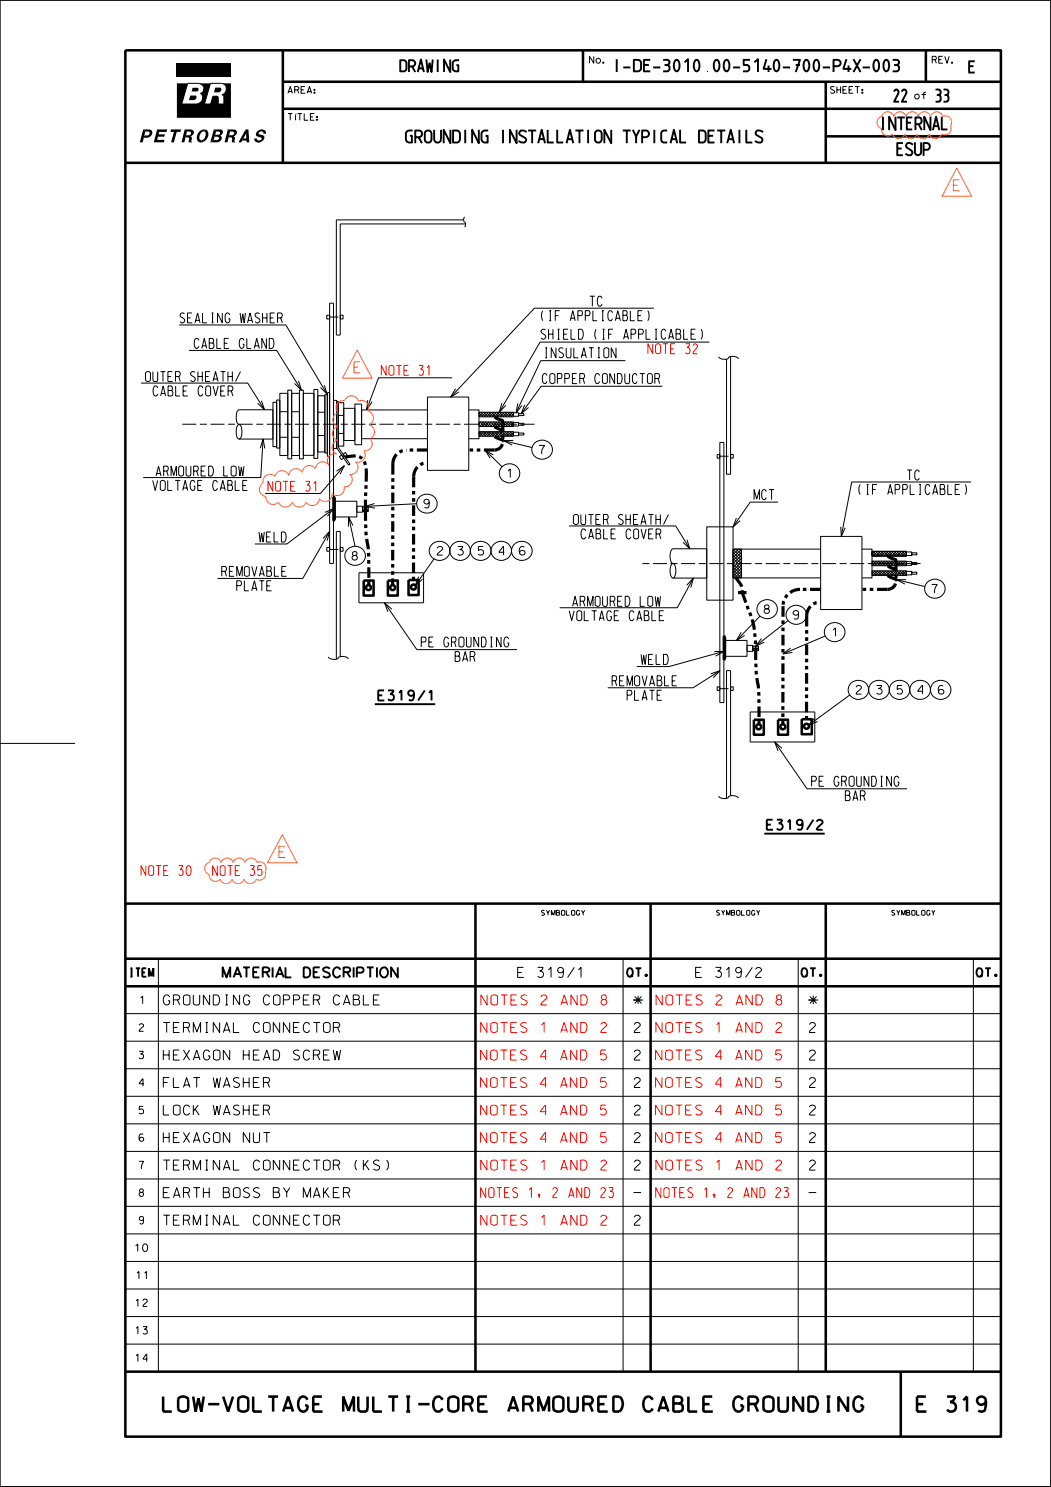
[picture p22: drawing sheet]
<svg xmlns="http://www.w3.org/2000/svg" width="210mm" height="297mm" viewBox="0 0 210 297" stroke-linecap="round" stroke-linejoin="round" font-family="sans-serif">
<defs><g id="words">
<g font-size="3">
<text x="32.6" y="281.9">LOW-VOLTAGE MULTI-CORE ARMOURED CABLE GROUNDING</text>
<text x="183.2" y="281.9">E 319</text>
</g>
<g font-size="2.7">
<text x="178.5" y="20.4">22</text>
<text x="186.9" y="20.4">33</text>
<text x="81" y="28.6">GROUNDING INSTALLATION TYPICAL DETAILS</text>
<text x="175.8" y="26">INTERNAL</text>
<text x="179.2" y="31.1">ESUP</text>
</g>
<text font-size="2.6" x="122.5" y="14.4">I-DE-3010.00-5140-700-P4X-003</text>
<g font-size="2.5">
<text x="79.8" y="14.4">DRAWING</text>
<text x="193.5" y="14.6">E</text>
</g>
<g font-size="2.2" fill="#ff7f00">
<text x="190.5" y="38.1">E</text>
<text x="70.7" y="74.4">E</text>
<text x="55.7" y="171.3">E</text>
</g>
<g font-size="2">
<text x="36" y="64.5">SEALING WASHER</text>
<text x="108" y="64.1">(IF APPLICABLE)</text>
<text x="117.9" y="61.2">TC</text>
<text x="38.8" y="69.6">CABLE GLAND</text>
<text x="108.1" y="67.8">SHIELD (IF APPLICABLE)</text>
<text x="108.7" y="71.5">INSULATION</text>
<text x="29.1" y="76.2">OUTER SHEATH/</text>
<text x="108.4" y="76.6">COPPER CONDUCTOR</text>
<text x="30.6" y="79.1">CABLE COVER</text>
<text x="31.2" y="95.1">ARMOURED LOW</text>
<text x="181.3" y="95.9">TC</text>
<text x="30.5" y="98">VOLTAGE CABLE</text>
<text x="150.7" y="99.8">MCT</text>
<text x="171.4" y="98.8">(IF APPLICABLE)</text>
<text x="114.6" y="104.8">OUTER SHEATH/</text>
<text x="116.1" y="107.6">CABLE COVER</text>
<text x="51.7" y="108.3">WELD</text>
<text x="44.3" y="115.1">REMOVABLE</text>
<text x="47.3" y="118">PLATE</text>
<text x="113.7" y="124">VOLTAGE CABLE</text>
<text x="114.4" y="121.1">ARMOURED LOW</text>
<text x="84.2" y="129.2">PE GROUNDING</text>
<text x="90.9" y="132.1">BAR</text>
<text x="122.3" y="137">REMOVABLE</text>
<text x="128.1" y="132.7">WELD</text>
<text x="75.5" y="139.9">E319/1</text>
<text x="125.3" y="139.9">PLATE</text>
<text x="162.2" y="157">PE GROUNDING</text>
<text x="168.9" y="159.9">BAR</text>
<text x="153.2" y="165.7">E319/2</text>
<text x="44.5" y="195.2">MATERIAL DESCRIPTION</text>
<text x="103.4" y="195.2">E 319/1</text>
<text x="139" y="195.2">E 319/2</text>
<text x="32.6" y="200.7">GROUNDING COPPER CABLE</text>
<text x="126.6" y="200.7">-</text>
<text x="126.7" y="200.7">*</text>
<text x="161.6" y="200.7">-</text>
<text x="161.7" y="200.7">*</text>
<text x="32.6" y="206.2">TERMINAL CONNECTOR</text>
<text x="126.8" y="206.2">2</text>
<text x="161.7" y="206.2">2</text>
<text x="32.6" y="211.7">HEXAGON HEAD SCREW</text>
<text x="126.8" y="211.7">2</text>
<text x="161.7" y="211.7">2</text>
<text x="32.6" y="217.2">FLAT WASHER</text>
<text x="126.8" y="217.2">2</text>
<text x="161.7" y="217.2">2</text>
<text x="32.6" y="222.7">LOCK WASHER</text>
<text x="126.8" y="222.7">2</text>
<text x="161.7" y="222.7">2</text>
<text x="32.6" y="228.2">HEXAGON NUT</text>
<text x="32.6" y="233.7">TERMINAL CONNECTOR (KS)</text>
<text x="126.8" y="228.2">2</text>
<text x="126.8" y="233.7">2</text>
<text x="161.7" y="228.2">2</text>
<text x="161.7" y="233.7">2</text>
<text x="32.6" y="239.2">EARTH BOSS BY MAKER</text>
<text x="32.6" y="244.7">TERMINAL CONNECTOR</text>
<text x="126.8" y="244.7">2</text>
</g>
<g font-size="2" fill="#f00">
<text x="129.5" y="70.7">NOTE 32</text>
<text x="76.2" y="75">NOTE 31</text>
<text x="53.6" y="98.1">NOTE 31</text>
<text x="28.2" y="174.9">NOTE 30</text>
<text x="42.5" y="174.9">NOTE 35</text>
<text x="96.1" y="200.7">NOTES 2 AND 8</text>
<text x="131.1" y="200.7">NOTES 2 AND 8</text>
<text x="96.1" y="206.2">NOTES 1 AND 2</text>
<text x="131" y="206.2">NOTES 1 AND 2</text>
<text x="96" y="211.7">NOTES 4 AND 5</text>
<text x="131" y="211.7">NOTES 4 AND 5</text>
<text x="96" y="217.2">NOTES 4 AND 5</text>
<text x="131" y="217.2">NOTES 4 AND 5</text>
<text x="96" y="222.7">NOTES 4 AND 5</text>
<text x="131" y="222.7">NOTES 4 AND 5</text>
<text x="96" y="228.2">NOTES 4 AND 5</text>
<text x="96.1" y="233.7">NOTES 1 AND 2</text>
<text x="131" y="228.2">NOTES 4 AND 5</text>
<text x="131" y="233.7">NOTES 1 AND 2</text>
<text x="96" y="239.2">NOTES 1, 2 AND 23</text>
<text x="131" y="239.2">NOTES 1, 2 AND 23</text>
<text x="96.1" y="244.7">NOTES 1 AND 2</text>
</g>
<g font-size="1.7">
<text x="101.4" y="95.4">1</text>
<text x="107.7" y="90.7">7</text>
<text x="84.7" y="101.4">9</text>
<text x="70.3" y="111.9">8</text>
<text x="87.4" y="110.9">2</text>
<text x="91.5" y="110.9">3</text>
<text x="95.6" y="110.9">5</text>
<text x="99.7" y="110.9">4</text>
<text x="186.2" y="118.4">7</text>
<text x="152.7" y="122.5">8</text>
<text x="158.5" y="123.7">9</text>
<text x="166.3" y="127.1">1</text>
<text x="171.1" y="138.6">2</text>
<text x="175.2" y="138.6">3</text>
<text x="179.2" y="138.6">5</text>
<text x="183.4" y="138.6">4</text>
<text x="25.8" y="195.1">ITEM</text>
<text x="125.3" y="195.1">QT.</text>
<text x="160.1" y="195.1">QT.</text>
<text x="195.1" y="195.1">QT.</text>
</g>
<g font-size="1.5">
<text x="28" y="200.5">1</text>
<text x="27.8" y="206">2</text>
<text x="27.8" y="211.5">3</text>
<text x="27.8" y="217">4</text>
<text x="27.8" y="228">6</text>
<text x="27.8" y="222.5">5</text>
<text x="27.8" y="233.5">7</text>
<text x="27.8" y="239">8</text>
<text x="27.8" y="244.5">9</text>
<text x="27" y="250">10</text>
<text x="27.3" y="255.5">11</text>
<text x="27.1" y="261">12</text>
<text x="27.1" y="266.5">13</text>
<text x="27.1" y="271.9">14</text>
</g>
<g font-size="1.3">
<text x="117.8" y="12.6">No.</text>
<text x="186.3" y="12.6">REV.</text>
<text x="57.5" y="18.6">AREA:</text>
<text x="165.9" y="18.6">SHEET:</text>
<text x="182.8" y="19.8">of</text>
<text x="57.5" y="24">TÍTLE:</text>
</g>
<g font-size="1">
<text x="108.2" y="182.8">SYMBOLOGY</text>
<text x="143.2" y="182.8">SYMBOLOGY</text>
<text x="178.2" y="182.8">SYMBOLOGY</text>
</g>
</g></defs>
<g fill="none" stroke="#000" stroke-width=".51">
<path d="M25 10.1h175v276.8h-175zM56.5 16.3h143.5M56.5 10.1v22.4M116.5 10.1v6.2M165 16.3v16.2M185 10.1v6.2M25 32.5h175M56.5 21.7h143.5M165 27.2h35M66.6 99.2l.3 .2v4.4l-.3 .2zM66.8 99.3v4.6M72.7 116h1.9v3h-1.9z"/>
<path d="M77.5 116h2v3h-2zM81.6 115.8h2v3h-2zM144.6 127l.3 .2v4.4l-.3 .2zM144.7 127.1v4.6M150.6 143.8h2v3h-2zM155.5 143.8h1.9v3h-1.9zM160.2 143.6h2v3h-2zM25 180.5h175M25 191.5h175M25 197h175M95 180.5v93.5M130 180.5v93.5"/>
<path d="M165 180.5v93.5M25 274h175M180 274v12.9"/>
<circle cx="73.6" cy="117.4" r=".5"/>
<circle cx="78.5" cy="117.4" r=".5"/>
<circle cx="82.6" cy="117.3" r=".5"/>
<circle cx="151.6" cy="145.2" r=".5"/>
<circle cx="156.4" cy="145.2" r=".5"/>
<circle cx="161.1" cy="145.1" r=".5"/>
</g>
<g fill="none" stroke="#000" stroke-width=".2">
<path d="M0 0h210v297h-210M0 0h210v296.9h-210zM39.6 16.6a1.04 1.04 0 0 1 1.1 .9 1.04 1.04 0 0 1-.7 1.2 1.2 1.2 0 0 1 .4 1.3 1.2 1.2 0 0 1-1.2 .8M39.6 16.6h-2.1l-1.2 4.2h2.9M39.6 16.6h.1M43.4 19.2l.2 .3M43.4 19.2h.1M43.6 19.5h.1M44.3 16.6h.1M44.3 16.6a1.19 1.19 0 0 1 .9 1.2 1.19 1.19 0 0 1-.9 1.1l.4 .4M44.3 16.6h-2.2l-1.2 4.2h1.2l.4-1.6h.9M44.7 19.3h.1"/>
<path d="M44.7 19.3v1.5h-1.1v-1.3M39.2 20.8h.1M92.6 43.9h-25.4v23h.8v-22.2h25M92.9 43.4a.81 .81 0 0 0 .1 1.2v.5l-.2 .2M28.2 76.5h21.3l3.3 5.3M35.8 64.9h21.3l8.3 13.8M37.7 70h17.6l4.9 7.9M55.3 79.9h.6v9.6h-.6zM55.9 78.6h1.6v12.4h-1.6zM57.5 77.9h.8v13.7h-.8zM58.3 78.6h1.5v12.4h-1.5zM59.7 76.1l.5 1.8-1.4-1.3"/>
<path d="M59.8 77.9h.8v13.7h-.8zM60.6 78.6h2.1v12.3h-2.1zM62.7 77.8h.8v13.7h-.8zM63.5 79.1h1.4v11.2h-1.4zM64.8 76.9l.6 1.8-1.4-1.3M64.9 78.8h.5v11.7h-.5zM65.3 63h.6v.7h-.6zM65.9 78.4h-.5v12.8h.5M65.9 60.6h.7v51.9h-.7zM66.6 80h.7v9.6h-.7zM68 63h.5v.7h-.5zM73.5 79.9l-.2 1.9 1.1-1.6"/>
<path d="M85.4 79.3h8.3v14.6h-8.3zM90.3 75.5h-14.7l-2.3 6.3M91 77.6l-.9 1.7 1.6-1M125 72h-16.9l-5 10.4M130.6 61.6h-23.8l-16.7 17.7M132.4 77.1h-24.3l-4 5.5M141.7 68.3h-33.8l-8.1 14-1 1M143.6 71.3a1.46 1.46 0 0 0 2.3-.1h.7a.9 .9 0 0 1 .9 .5M146 71.2v23.5h-.8v-23M47.6 84.8h.2a2.26 2.26 0 0 1 .4 2.5l-.4 .4a1.8 1.8 0 0 1-.6-2zM47.8 84.8a1.8 1.8 0 0 1-.6-2l.3-.7 .3-.3h6.7v5.9h-6.7M52 89.5l.6-1.8 .3 1.9"/>
<path d="M52.2 80l.6 1.8-1.3-1.3M52.6 87.7l-.5 7.7h-23.5M54.5 80.4h.8v8.8h-.8zM55.9 87.3h1.6M55.9 82.2h1.6M58.3 87.3h1.5M58.3 82.2h1.5M63.5 87h1.4M63.5 82.3h1.4M67.2 94.1l1.6-1.1-.9 1.7M67.3 80.2h.3v9.1l2.3 3.4-.3 .2-2.3-3.6zM67.6 80.4h1.1v8.7h-1.1z"/>
<path d="M67.6 86.6h1.1M67.6 83h1.1M67.8 91.2l.5-.3 .4 .6-.5 .3zM68.6 90.7l.4-.3 .4 .6-.4 .3zM68.7 81.6h2.2v6.4h-2.2zM68.8 93l-4.8 5.6h-11M70.9 80.7h1.3v8.1h-1.3zM83.9 99.2a1.98 1.98 0 0 1 2.8-.1 1.98 1.98 0 0 1 0 2.8 1.98 1.98 0 0 1-2.8 .1 1.98 1.98 0 0 1 0-2.8zM85.4 81.9h-13.2v5.7h13.2M93.7 81.9h2v5.7h-2M95.7 84.3h6.9v.9h-6.9zM95.7 82.3h6.9v1h-6.9z"/>
<path d="M95.7 86.2h6.9v.9h-6.9zM95.7 83.2l.9-.9 .9 1M95.7 86.6l.4-.4 .9 .9M95.7 82.5l.8 .8M95.7 83l.3 .3M95.7 86.9l.3 .2M95.7 86.3l.8 .8M95.7 84.7l.5 .5M95.7 84.6l.1 .1M95.7 87.1l1-.9 .9 .9M95.8 84.7l-.1 .1M95.9 84.3l.5 .4"/>
<path d="M96.1 82.3l-.4 .4M96.1 84.3l-.4 .3M96.1 82.3l.9 1M96.2 84.7l.5 .5M96.3 87.1l.9-.9 .9 .9M96.3 84.7l-.5 .5M96.4 84.3l.5 .4M96.6 84.3l-.5 .4M96.8 84.7l.4 .5M96.8 87.1l.9-.9 .9 .9M96.8 84.7l-.4 .5M96.9 89.9l3.4 3.3"/>
<path d="M97 84.3l.4 .4M97.1 84.3l-.4 .4M97.1 82.3l-.9 1M97.2 82.3l.9 1M97.3 84.7l.5 .5M97.3 87.1l.9-.9 1 .9M97.4 84.7l-.5 .5M97.5 84.3l.5 .4M97.6 84.3l-.4 .4M97.6 82.3l-.9 1M97.7 82.3l.9 1M97.8 84.7l.5 .5"/>
<path d="M97.9 87.1l.9-.9 .9 .9M97.9 84.7l-.5 .5M98 84.3l.5 .4M98.2 84.3l-.5 .4M98.2 82.3l-.9 1M98.2 82.3l.9 1M98.3 83.3l1-1 .9 1M98.4 84.7l.4 .5M98.4 87.1l.9-.9 .9 .9M98.4 84.7l-.4 .5M98.6 90.9l-1.7-1 1 1.6M98.6 84.3l.4 .4"/>
<path d="M98.7 84.3l-.5 .4M98.7 82.3l-.9 1M98.7 82.3l1 1M98.9 84.7l.4 .5M99 84.7l-.5 .5M99.1 84.3l.5 .4M99.2 84.3l-.4 .4M99.4 84.7l.5 .5M99.5 84.7l-.5 .5M99.6 84.3l.5 .4M99.8 84.3l-.5 .4M99.8 82.3l.9 1"/>
<path d="M99.9 84.7l.5 .5M100 84.7l-.4 .5M100.1 85.2l.4-.4 .4 .4M100.2 84.3l.3 .3-.1 .1M100.3 80.5l-.5 1.8 1.3-1.3M100.3 84.3l-.5 .4M100.3 82.3l-.9 1M100.3 82.3l.9 1M100.4 93.2a1.96 1.96 0 0 1 2.9 0 1.96 1.96 0 0 1-.4 2.9 1.96 1.96 0 0 1-2.6-.3 1.96 1.96 0 0 1 .1-2.6zM100.5 86.3l-.1-.1-1 .9M100.5 84.7v.1M100.5 86.6l-.5 .5"/>
<path d="M100.5 86.9l.2 .2M100.5 85.2l.5-.5 .4 .5M100.5 84.3l.4 .4M100.6 86.2l-.1 .2 .7 .7M100.6 88l5.7 1.4M100.8 82.3l-.9 1M100.9 82.3l.9 1M100.9 86.2l.9 .9M101 84.3l.4 .4M101 85.2l.5-.5 .4 .5M101.1 84.3l-.5 .4M101.1 86.2l-.6 .7-.7-.7-.9 .9"/>
<path d="M101.4 82.3l-.9 1M101.4 82.3l.9 1M101.4 86.2l.9 .9M101.5 84.3l.5 .4M101.6 85.2l.4-.5 .4 .5M101.6 84.3l-.5 .4M101.7 86.2l-.9 .9M101.9 86.2l.7 .7M102 84.3l.5 .4M102.2 84.3l-.5 .4M102.2 86.2l-.9 .9M102.4 86.2l.2 .2-.8 .7"/>
<path d="M102.6 84.3h.1M102.6 88h-2l1.7 .9M102.6 83.2h.1M102.6 82.4h1v.7h-1zM102.6 84.4h1v.7h-1zM102.6 86.3h1v.7h-1zM102.6 83l-.7-.7-.9 1M102.6 82.5l-.2-.2-.9 1M102.6 82.7l-.5 .6M102.6 84.8l-.5 .4M102.6 86.9l-.3 .2M102.6 84.4l-.4 .3"/>
<path d="M103.5 80.6l-.4 1.8 1.2-1.4M103.6 82.6h1.1v.4h-1.1zM103.6 84.6h1.1v.3h-1.1zM103.6 86.5h1.1v.4h-1.1zM104.8 80.9l-.7 1.7 1.5-1.2M106.9 88.5a1.97 1.97 0 0 1 2.9 0 1.97 1.97 0 0 1-.3 2.9 1.97 1.97 0 0 1-2.7-.3 1.97 1.97 0 0 1 .1-2.6zM143.3 90.8h.5v.7h-.5zM143.8 88.4h.8v51.9h-.8zM146 90.8h.5v.7h-.5zM194 96.3h-23.8l-2.1 10.8M64.6 107.5l1.3-1.4-.5 1.9M64.9 102.3l1.7-.7-1.2 1.5"/>
<path d="M65.3 109.4h.6v.7h-.6zM65.9 106.1l-5.4 9.4h-17M66.6 100.1h4.7v3.2h-4.7zM66.6 101.6l-9.3 7.1h-6.4M68 109.4h.5v.7h-.5zM69.5 109.7a1.97 1.97 0 0 1 2.9 0 1.97 1.97 0 0 1-.3 2.9 1.97 1.97 0 0 1-2.6-.3 1.97 1.97 0 0 1 0-2.6zM69.7 103.3l1.2 5.8M70.5 105l-.8-1.7-.1 1.9M71.3 101.1h1.1v1.2h-1.1zM71.7 114.4h12.9v6h-12.9zM72.4 101.4h1.2M72.4 102h1.2"/>
<path d="M72.4 101.7h1.2M72.4 101.2h.6v1h-.6zM73 101.2h.6v1h-.6zM73 101.5v.4M74.8 100.6l-1.8 .5 1.9 .4M83.3 100.6l-10.3 .5M83.6 115.2l-.6 1.7 1.4-1.2M86.4 108.7a1.97 1.97 0 0 1 2.9 0 1.97 1.97 0 0 1-.3 2.9 1.97 1.97 0 0 1-2.7-.3 1.97 1.97 0 0 1 .1-2.6zM86.8 111.5l-3.8 5.4M90.5 108.7a1.96 1.96 0 0 1 2.9 0 1.96 1.96 0 0 1-.3 2.9 1.96 1.96 0 0 1-2.7-.3 1.96 1.96 0 0 1 .1-2.6zM94.6 108.7a1.97 1.97 0 0 1 2.9 0 1.97 1.97 0 0 1-.3 2.9 1.97 1.97 0 0 1-2.6-.3 1.97 1.97 0 0 1 0-2.6zM98.7 108.7a1.96 1.96 0 0 1 2.9 0 1.96 1.96 0 0 1-.3 2.9 1.95 1.95 0 0 1-2.6-.3 1.95 1.95 0 0 1 0-2.6z"/>
<path d="M102.8 108.7a1.97 1.97 0 0 1 2.9 0 1.97 1.97 0 0 1-.3 2.9 1.97 1.97 0 0 1-2.6-.3 1.97 1.97 0 0 1 0-2.6zM104.8 109.3l-.3-.2a.95 .95 0 0 0-.8 .8 .95 .95 0 0 0 .4 .9h.6a.52 .52 0 0 0-.1-.9 .52 .52 0 0 0-.8 .5M113.7 105.1h21.3l2.8 4.5M134.3 112.6l.2-.1a2.18 2.18 0 0 1 0 3 1.81 1.81 0 0 1-.6-2.1zM134.5 112.5a1.81 1.81 0 0 1-.6-2l.3-.7 .3-.2h6.7v5.9h-6.7M137.2 116.9l1.3-1.4-.5 1.8M137.3 107.8l.5 1.8-1.3-1.3M138.5 115.5l-3.2 5.9h-23.5M141.2 105.2h5.3v14.7h-5.3zM146.5 110.9l1.6 1.7M146.5 112.1l.4 .5M146.5 113.8l1.6 1.6"/>
<path d="M146.5 109.7l1.7 1.7M146.5 110.3l1.7 1.7M146.5 113.2l1.7 1.7M146.5 115l.4 .4M146.5 111.5l1 1.1M146.5 114.4l1 1M146.5 109.7h1.7v5.7h-1.7zM146.7 112.6l-.2 .1M147 109.7l-.5 .5M147 109.7l1.2 1.1M147.1 103.5l-.6 1.7 1.4-1.2M147.2 112.6l-.7 .7"/>
<path d="M147.6 109.7l-1.1 1.1M147.6 109.7l.6 .5M147.8 112.6l-1.3 1.3M148.2 111.5l-1.1 1.1 1.1 1.1M148.2 115.2l-.2 .2M148.2 114l-1.4 1.4M148.2 112.1l-.5 .5 .5 .5M148.2 114.6l-.8 .8M148.2 110.9l-1.7 1.7 1.7 1.7M148.2 110.3l-1.7 1.7M148.2 109.7l-1.7 1.7M148.2 113.4l-1.7 1.7"/>
<path d="M148.2 112.9l-1.7 1.6M155.5 100.3h-5.6l-3.4 4.9M164 109.7h-17.5v5.7h17.5M164 107.1h8.2v14.6h-8.2zM168 105.2l.1 1.9 .8-1.7M172.2 109.7h2v5.7h-2M174.2 112.1h6.9v.9h-6.9zM174.2 110.1h6.9v1h-6.9zM174.2 114h6.9v.9h-6.9zM174.2 110.5l.6 .6M174.2 113h.1M174.3 110.1l-.1 .1"/>
<path d="M174.3 114l.8 .9M174.4 110.1l.9 1M174.4 112.1l1 .9M174.6 112.1l-.4 .3 .6 .6M174.7 114l.9 .9M174.8 110.1l-.6 .6M174.8 114l-.6 .6 .4 .3M174.9 110.1l1 1M175 112.1l.9 .9M175.2 112.1l-1 .9M175.3 114l.9 .9M175.4 110.1l-1 1"/>
<path d="M175.4 114l-1 .9M175.5 110.1l.9 1M175.5 112.1l.9 .9M175.7 112.1l-.9 .9M175.8 114l.9 .9M175.9 110.1l-.9 1M175.9 114l-.9 .9M176 110.1l.9 1M176 112.1l1 .9M176.2 112.1l-.9 .9M176.3 114l.9 .9M176.4 110.1l-.9 1"/>
<path d="M176.4 114l-.9 .9M176.5 110.1l.9 1M176.6 112.1l.9 .9M176.7 112.1l-.9 .9M176.8 114l1 .9M177 110.1l-1 1M177 114l-1 .9M177.1 110.1l.9 1M177.1 112.1l.9 .9M177.3 112.1l-.9 .9M177.4 114l.9 .9M177.5 110.1l-.9 1"/>
<path d="M177.5 114l-.9 .9M177.6 110.1l.9 1M177.6 112.1l.9 .9M177.8 112.1l-.9 .9M177.9 114l.9 .9M178 110.1l-.9 1M178 114l-.9 .9M178.1 110.1l.9 1M178.2 112.1l.8 .9M178.3 112.1l-.9 .9M178.4 114l.6 .6-.3 .3M178.5 110.1l-.9 1"/>
<path d="M178.5 114l-.9 .9M178.6 110.1l1 1M178.7 112.1l.3 .3M178.9 112.1l-1 .9M179 114l-.8 .9M179 112.9l.2 .1M179 112.5l-.5 .5M179 112.3l.7 .7M179 114.4l.6 .5M179 114.9h.1M179.1 110.1l-.9 1M179.1 115.8l5.7 1.4"/>
<path d="M179.2 110.1l.9 1M179.2 114l.9 .9M179.4 112.1l.9 .9M179.4 112.1l-.4 .4M179.5 114l-.5 .5M179.6 110.1l-.9 1M179.7 110.1l.9 1M179.7 114l1 .9 .4-.4M179.9 112.1l.9 .9M179.9 112.1l-.9 .9M180 114l-.9 .9M180.1 110.1l-.9 1"/>
<path d="M180.2 110.1l.9 .9M180.3 114l.8 .9M180.6 114l-1 .9M180.7 110.1l-1 1M180.8 110.1l.3 .4M180.8 114l.3 .4M180.9 112.1l.2 .2M181 112.1l-.9 .9M181 115.8h-1.9l1.7 .9M181.1 114l-.9 .9M181.1 112.5l-.5 .5M181.1 110.7l-.3 .4"/>
<path d="M181.1 110.2l-.8 .9M181.1 110.2h1.1v.7h-1.1zM181.1 112.2h1.1v.7h-1.1zM181.1 114.1h1.1v.7h-1.1zM181.1 112.8l-.7-.7-.9 .9M181.1 113h.1M182.2 110.4h1v.4h-1zM182.2 112.4h1v.3h-1zM182.2 114.3h1v.4h-1zM185.3 116.2a1.96 1.96 0 0 1 3.1 .2 1.96 1.96 0 0 1-.8 2.9 1.94 1.94 0 0 1-2.4-.6 1.94 1.94 0 0 1 .1-2.5zM65.6 131.2a1.49 1.49 0 0 0 2.3 0l.7-.1a.9 .9 0 0 1 1 .5M68 131.2v-25.1h-.8v25.6"/>
<path d="M76.8 120.4l6.5 9.3h20M78.3 121.7l-1.5-1.3 .7 1.8M142 134.6l1.8-.6-1.3 1.4M142.7 130.1h1.9l-1.6 1M143.3 137.2h.5v.7h-.5zM143.8 134l-5.3 3.4h-17.1M144.6 127.9h4.7v3.2h-4.7zM144.6 130.1l-10.9 3h-6.5M146 137.2h.5v.7h-.5zM148.1 126.3l-1 1.6 1.7-1M149.3 128.9h1.1v1.2h-1.1zM150.4 129h.6v1h-.6z"/>
<path d="M150.4 129.2h.6M150.4 129.8h.6M150.4 129.5h.6M151 129h.6v1h-.6zM151 129.3v.4M151 129.2h.6M151 129.8h.6M151 129.5h.6M151.8 120.3a1.96 1.96 0 0 1 3.1 .2 1.96 1.96 0 0 1-.8 2.9 1.94 1.94 0 0 1-2.5-.6 1.94 1.94 0 0 1 .2-2.5zM151.9 123l-4.8 4.9M152.2 127.5l-1.2 1.5 1.7-.7M157.4 124l-6.4 5"/>
<path d="M157.7 121.5a1.96 1.96 0 0 1 2.9 0 1.96 1.96 0 0 1-.4 2.9 1.95 1.95 0 0 1-2.6-.3 1.95 1.95 0 0 1 .1-2.6zM158 129.4l-1.5 1.2 1.8-.3M164.9 127l-8.4 3.6M165.3 124.9a1.97 1.97 0 0 1 2.9 0 1.97 1.97 0 0 1-.3 2.9 1.97 1.97 0 0 1-2.6-.2 1.97 1.97 0 0 1 0-2.7zM169.8 138.8l-8.2 6M170.1 136.4a1.98 1.98 0 0 1 2.8-.1 1.98 1.98 0 0 1 .1 2.8 1.98 1.98 0 0 1-2.8 .1 1.98 1.98 0 0 1-.1-2.8zM174.2 136.4a2.02 2.02 0 0 1 2.6-.2 2.02 2.02 0 0 1 .6 2.6 2.01 2.01 0 0 1-2.9 .5 2.01 2.01 0 0 1-.3-2.9zM178.3 136.4a1.98 1.98 0 0 1 2.8-.1 1.98 1.98 0 0 1 .1 2.8 1.98 1.98 0 0 1-2.8 .1 1.98 1.98 0 0 1-.1-2.8zM182.4 136.4a2.02 2.02 0 0 1 2.7-.2 2.02 2.02 0 0 1 .5 2.6 2.01 2.01 0 0 1-2.9 .5 2.01 2.01 0 0 1-.3-2.9zM186.5 136.4a1.98 1.98 0 0 1 2.8-.1 1.98 1.98 0 0 1 .1 2.8 1.98 1.98 0 0 1-2.8 .1 1.98 1.98 0 0 1-.1-2.8zM188.5 137.1l-.5-.2a.97 .97 0 0 0 0 1.7h.4a.52 .52 0 0 0-.1-.9 .52 .52 0 0 0-.8 .5M0 148.5h15"/>
<path d="M143.6 159a1.46 1.46 0 0 0 2.3 0l.7-.1a.95 .95 0 0 1 .9 .5M146 159v-25.1h-.8v25.6M149.9 142.2h12.9v6h-12.9zM154.8 148.2l6.5 9.3h20M156.2 149.5l-1.4-1.3 .7 1.8M162.8 143.4l-1.2 1.4 1.8-.7M209.9 148.5h.1M31.6 191.5v82.5M124.5 191.5v82.5M159.5 191.5v82.5M194.5 191.5v82.5M25 219h175"/>
<path d="M25 213.5h175M25 202.5h175M25 208h175M25 235.5h175M25 230h175M25 224.5h175M126.6 238.2h1.5M161.6 238.2h1.5M25 257.5h175M25 252h175M25 246.4h175M25 240.9h175"/>
<path d="M25 263h175M25 268.5h175"/>
</g>
<path d="M106.8 84.7h-70.9M183.9 112.6h-56.3" fill="none" stroke="#000" stroke-width=".2" stroke-dasharray="2.8 .7 1.4 .7" stroke-linecap="butt"/>
<path d="M65.9 63.3h2.1M68.5 91.2l.3-.2M143.8 91.1h2.2M65.9 109.7h2.1M143.8 137.5h2.2" fill="none" stroke="#000" stroke-width=".2" stroke-dasharray="1.7 1.1" stroke-linecap="butt"/>
<g fill="none" stroke="#000" stroke-width=".63" stroke-dasharray="2.1 .7 .7 .7 .7 .7" stroke-linecap="butt">
<path d="M69 91.3l.8-.1a2.34 2.34 0 0 1 3.3 2l.1 .9M73.2 94.1l-.2 7.4M78.5 92.7v24.2M78.5 92.7a2.77 2.77 0 0 1 2.7-2.8M82.7 95.2a2.77 2.77 0 0 1 2.7-2.8M82.7 95.2l-.1 21.6M85.4 89.9h-4.2M98.8 89.9h-5.1M98.8 89.9a1.69 1.69 0 0 0 1.7-1.7M98.9 83.3l1.6 .8M98.9 85.2l1.6 .9M98.9 87.1l1.6 .9"/>
<path d="M100.5 84.1v4.1M73 101.9a51.1 51.1 0 0 0 .6 8.6l.1 6.4M147 115.4a3.8 3.8 0 0 1 1.3 2.3v.7M148.3 118.4l.7 1.9a19.2 19.2 0 0 1 2 9M159.8 117.7a3.4 3.4 0 0 0-3.3 3.4M164 117.7h-4.2M177.3 117.7h-5.1M177.3 117.7a1.69 1.69 0 0 0 1.7-1.7M177.4 111.1l1.6 .8M177.4 113l1.6 .9M177.4 114.9l1.6 .9M179 111.9v4.1"/>
<path d="M151 129.7a33.2 33.2 0 0 0 .6 8l.1 7M156.5 121.1l-.1 23.6M161.2 123a2.77 2.77 0 0 1 2.8-2.8M161.2 123l-.1 21.6"/>
</g>
<path d="M100.3 88h.3M100.3 86.1h.3M100.3 84.1h.3M73 100.9v1.6M147.5 118.4h1.7M178.9 115.8h.3M178.9 113.9h.3M178.9 111.9h.3" fill="none" stroke="#000" stroke-width=".63" stroke-linecap="butt"/>
<path d="M74.9 140.6h12.1M152.7 166.5h12.1" fill="none" stroke="#000" stroke-width=".38"/>
<path d="M176.1 23.2a1.29 1.29 0 0 1 1.3-.9 1.29 1.29 0 0 1 1.2 .9 1.27 1.27 0 0 1 1.2-.9 1.27 1.27 0 0 1 1.2 .9 1.27 1.27 0 0 1 1.3-.9 1.27 1.27 0 0 1 1.2 .9 1.29 1.29 0 0 1 1.2-.9 1.29 1.29 0 0 1 1.2 .9 1.27 1.27 0 0 1 1.3-.9 1.27 1.27 0 0 1 1.2 .9 1.29 1.29 0 0 1 1.5 .4 1.29 1.29 0 0 1 0 1.5M176.1 25.7a1.29 1.29 0 0 0 .7 1.3 1.29 1.29 0 0 0 1.5-.2 1.29 1.29 0 0 0 1.3 .9 1.29 1.29 0 0 0 1.2-.9 1.27 1.27 0 0 0 1.2 .9 1.27 1.27 0 0 0 1.2-.9 1.27 1.27 0 0 0 1.2 .9 1.27 1.27 0 0 0 1.3-.9 1.29 1.29 0 0 0 1.2 .9 1.29 1.29 0 0 0 1.2-.9M191.2 33.6l2.9 5.6h-5.9zM71.4 69.9l2.9 5.6h-5.9zM67.5 80.4a1.47 1.47 0 0 1 1.4-.4 1.45 1.45 0 0 1 1.4-.9 1.45 1.45 0 0 1 1.3 1 1.42 1.42 0 0 1 1.7 .3 1.42 1.42 0 0 1 .2 1.7 1.45 1.45 0 0 1 1.1 1.3 1.45 1.45 0 0 1-.9 1.4 1.46 1.46 0 0 1 1.1 1.3 1.46 1.46 0 0 1-.9 1.5 1.43 1.43 0 0 1 .3 1.7 1.43 1.43 0 0 1-1.5 .7 1.46 1.46 0 0 1 0 1.7 1.46 1.46 0 0 1-1.7 .5 1.44 1.44 0 0 1 .4 1.7 1.44 1.44 0 0 1-1.5 .9 1.43 1.43 0 0 1 .3 1.6 1.43 1.43 0 0 1-1.4 .8 1.44 1.44 0 0 1-.7 1.6 1.44 1.44 0 0 1-1.7-.2 1.43 1.43 0 0 1-.9 1.4 1.43 1.43 0 0 1-1.7-.4 1.45 1.45 0 0 1-1.1 1.3 1.45 1.45 0 0 1-1.6-.6 1.43 1.43 0 0 1-1.3 1 1.43 1.43 0 0 1-1.4-1 1.45 1.45 0 0 1-1.4 1 1.45 1.45 0 0 1-1.3-1 1.47 1.47 0 0 1-1.7 .3 1.47 1.47 0 0 1-.9-1.4 1.43 1.43 0 0 1-1.2-1.2 1.43 1.43 0 0 1 .7-1.5 1.44 1.44 0 0 1 .7-1.6 1.44 1.44 0 0 1 1.7 .2 1.44 1.44 0 0 1 1.3-1.1 1.44 1.44 0 0 1 1.4 .9 1.45 1.45 0 0 1 1.1-1.2 1.45 1.45 0 0 1 1.6 .6 1.44 1.44 0 0 1 1.1-1.3 1.44 1.44 0 0 1 1.5 .6 1.44 1.44 0 0 1 1.1-1.3 1.44 1.44 0 0 1 1.6 .6 1.45 1.45 0 0 1 0-1.7 1.45 1.45 0 0 1 1.6-.5 1.43 1.43 0 0 1-.9-1.4 1.43 1.43 0 0 1 1-1.4 1.45 1.45 0 0 1-1-1.4 1.45 1.45 0 0 1 1.1-1.3 1.44 1.44 0 0 1-1-1.4 1.44 1.44 0 0 1 1.1-1.4 1.44 1.44 0 0 1-.1-2zM42 171.9a1.25 1.25 0 0 1 1.2-.5 1.25 1.25 0 0 1 1 .9 1.26 1.26 0 0 1 1.2-.9 1.26 1.26 0 0 1 1.2 .9 1.26 1.26 0 0 1 1.2-.9 1.26 1.26 0 0 1 1.2 .9 1.26 1.26 0 0 1 1.2-.9 1.26 1.26 0 0 1 1.2 .9 1.26 1.26 0 0 1 1.4 .2 1.26 1.26 0 0 1 .2 1.5 1.26 1.26 0 0 1-.3 1.5 1.26 1.26 0 0 1-1.5 .1 1.26 1.26 0 0 1-1.2 .9 1.26 1.26 0 0 1-1.2-.9 1.26 1.26 0 0 1-1.2 .9 1.26 1.26 0 0 1-1.2-.9 1.26 1.26 0 0 1-1.2 .9 1.26 1.26 0 0 1-1.2-.9 1.28 1.28 0 0 1-1.5 .3 1.28 1.28 0 0 1-.7-1.2 1.26 1.26 0 0 1-.9-1.2 1.26 1.26 0 0 1 .9-1.2zM56.4 166.7l2.9 5.6h-5.9z" fill="none" stroke="#ff7f00" stroke-width=".2"/>
<g fill="#000">
<path d="M35.3 12.7h10.8v2.6h-10.8z"/>
<path d="M38 19.1l1.1-.1a.53 .53 0 0 1 .1 .6 .53 .53 0 0 1-.5 .4h-1z" fill-rule="evenodd"/>
<path d="M38.5 17.5h.9a.39 .39 0 0 1 .3 .4 .39 .39 0 0 1-.3 .4h-1.1z" fill-rule="evenodd"/>
<path d="M43 17.5h1a.53 .53 0 0 1 .2 .6 .53 .53 0 0 1-.5 .3h-.9z" fill-rule="evenodd"/>
<path d="M28.6 25.9l.4 .4-.5 2.1h-.6z" fill-rule="evenodd"/>
<path d="M28.6 25.9h1.2a.77 .77 0 0 1 .7 .7 .77 .77 0 0 1-.7 .8l-1.1 .1 .2-.4h.5a.43 .43 0 0 0 .5-.3 .43 .43 0 0 0-.2-.5h-.7z" fill-rule="evenodd"/>
<path d="M31.4 25.9h2l-.1 .4h-1.5l-.1 .5h1.2l-.1 .5h-1.2l-.2 .6h1.4v.5h-2.1z" fill-rule="evenodd"/>
<path d="M34.1 25.9h2.1l-.1 .4h-.8l-.6 2.1h-.5l.5-2.1h-.7z" fill-rule="evenodd"/>
<path d="M35.3 16.6h2.2l-1.2 4.2h2.9a1.2 1.2 0 0 0 1.2-.8 1.2 1.2 0 0 0-.4-1.3 1.04 1.04 0 0 0 .7-1.2 1.04 1.04 0 0 0-1.1-.9h2.5l-1.2 4.2h1.2l.4-1.6 1 .1 .1 1.5h1.1v-1.5l-.4-.4a1.19 1.19 0 0 0 .9-1.1 1.19 1.19 0 0 0-.9-1.2h1.8v6.9h-10.8z" fill-rule="evenodd"/>
<path d="M36.9 25.9l.5 .4-.6 2.1h-.5z" fill-rule="evenodd"/>
<path d="M36.9 25.9h1.2a.65 .65 0 0 1 .7 .5 .65 .65 0 0 1-.5 .7l-.2 .1a1.15 1.15 0 0 1 .1 1.2h-.5v-.1a.6 .6 0 0 0-.2-.9h-.5l.2-.4h.5a.39 .39 0 0 0 .5-.2 .39 .39 0 0 0-.3-.5h-.5z" fill-rule="evenodd"/>
<path d="M38.2 28.4l.1 .1z" fill-rule="evenodd"/>
<path d="M39.9 26.2l.9-.3v.4a.85 .85 0 0 0-1 .9v.4l.4 .4 .1 .5a.96 .96 0 0 1-1-.6 .96 .96 0 0 1 .1-1z" fill-rule="evenodd"/>
<path d="M40.8 25.9a1.02 1.02 0 0 1 .9 .6 1.02 1.02 0 0 1-.3 1.1l-.6 .6-.5 .3-.1-.5a1.09 1.09 0 0 0 .6-1.8z" fill-rule="evenodd"/>
<path d="M42.7 25.9l.5 .4-.5 1.7-.7 .4z" fill-rule="evenodd"/>
<path d="M42.7 25.9h1.3a.62 .62 0 0 1 .6 .6 .62 .62 0 0 1-.6 .6 .78 .78 0 0 1 .2 .9 .78 .78 0 0 1-.8 .4h-1.4l.7-.4h.7a.33 .33 0 0 0 .4-.3 .33 .33 0 0 0-.3-.4h-.6l.1-.4h.6a.33 .33 0 0 0 .4-.2 .33 .33 0 0 0-.3-.4h-.5z" fill-rule="evenodd"/>
<path d="M45.5 25.9l.5 .4-.6 2.1h-.5z" fill-rule="evenodd"/>
<path d="M45.5 25.9h1.2a.69 .69 0 0 1 .7 .7 .69 .69 0 0 1-.7 .6l.3 .4-.2 .8h-.5v-.1a.62 .62 0 0 0-.2-.9h-.4l.1-.4h.5a.39 .39 0 0 0 .5-.2 .39 .39 0 0 0-.3-.5h-.5z" fill-rule="evenodd"/>
<path d="M46.8 28.4l.1 .1z" fill-rule="evenodd"/>
<path d="M49.1 25.9l.1 .8-1 1.7h-.5z" fill-rule="evenodd"/>
<path d="M49.1 25.9h.5l.2 2.5h-.5l-.1-.3h-.8l.2-.4h.6z" fill-rule="evenodd"/>
<path d="M51.5 26.2a.89 .89 0 0 1 1-.4 .89 .89 0 0 1 .6 .9h-.5a.44 .44 0 0 0-.5-.5 .44 .44 0 0 0-.3 .6h.1a.79 .79 0 0 1 .9 .7 .79 .79 0 0 1-.8 .9 .77 .77 0 0 1-.8 0 .77 .77 0 0 1-.4-.8l.5 .1a.47 .47 0 0 0 .5 .3 .47 .47 0 0 0 .5-.4l-.4-.2a.66 .66 0 0 1-.8-.4 .66 .66 0 0 1 .4-.8z" fill-rule="evenodd"/>
<path d="M51.7 28.4l.1 .1z" fill-rule="evenodd"/>
</g>
<use href="#words"/>
</svg>
